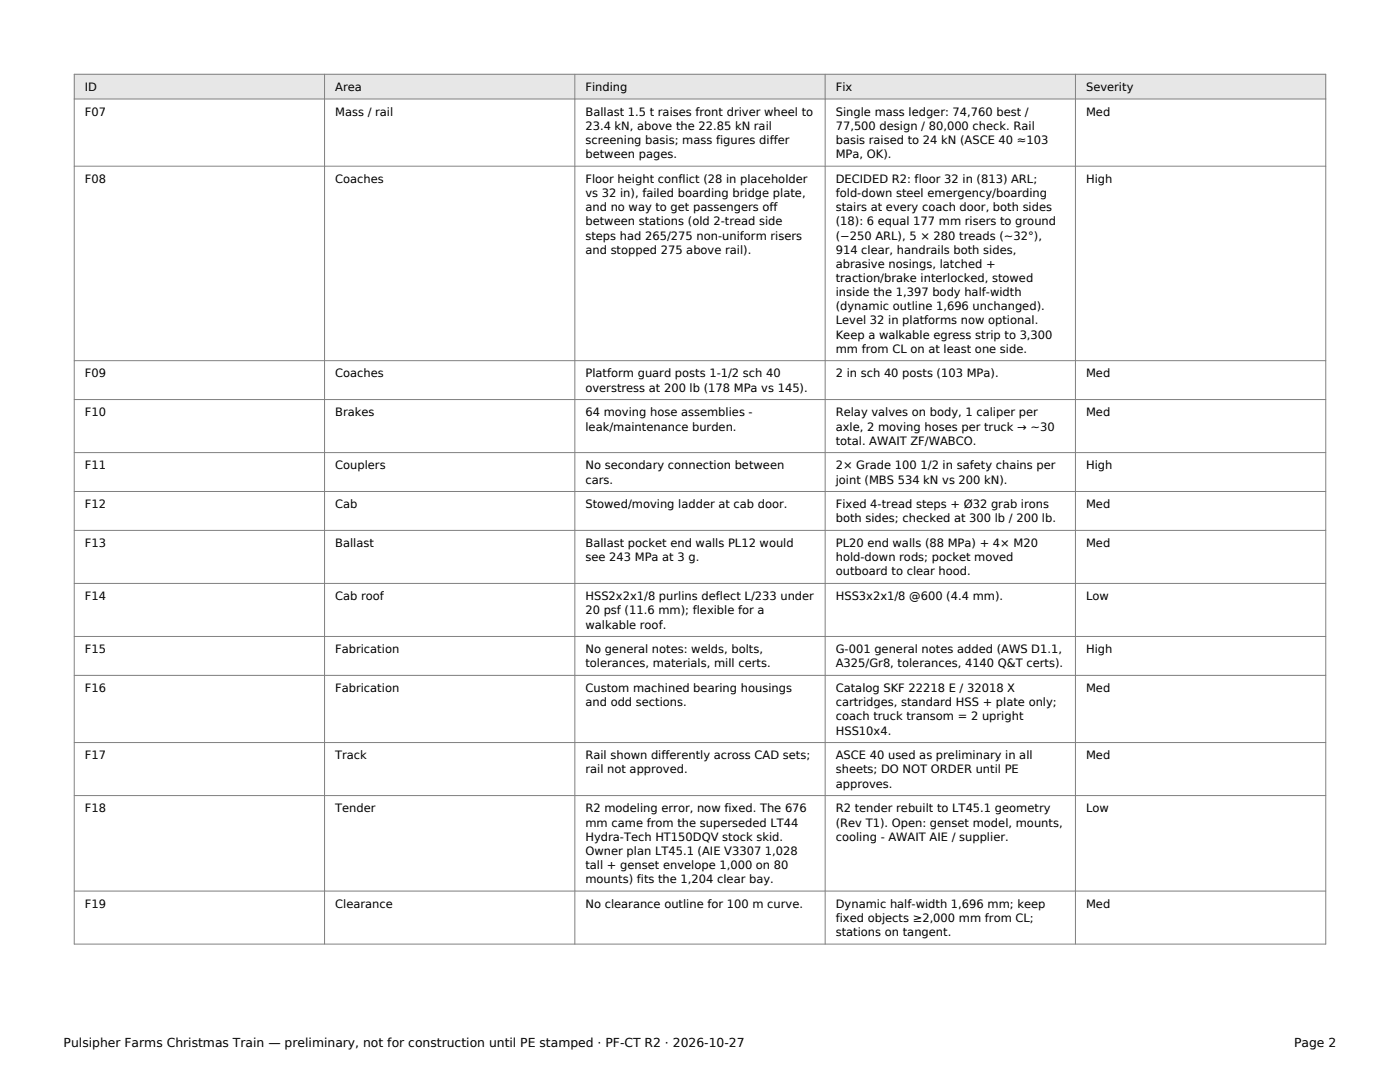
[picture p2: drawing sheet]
<svg xmlns="http://www.w3.org/2000/svg" width="279mm" height="216mm" viewBox="0 0 279 216" stroke-linecap="round" stroke-linejoin="round" font-family="sans-serif">
<defs><g id="words">
<g font-size="2.5">
<text x="12.7" y="208.8">Pulsipher Farms Christmas Train — preliminary, not for construction until PE stamped · PF-CT R2 · 2026-10-27</text>
<text x="258.3" y="208.8">Page 2</text>
</g>
<g font-size="2.3">
<text x="16.9" y="18.2">ID</text>
<text x="16.9" y="23.1">F07</text>
<text x="66.9" y="18.2">Area</text>
<text x="66.9" y="23.1">Mass / rail</text>
<text x="116.8" y="18.2">Finding</text>
<text x="116.8" y="23.1">Ballast 1.5 t raises front driver wheel to</text>
<text x="166.8" y="18.2">Fix</text>
<text x="166.8" y="23.1">Single mass ledger: 74,760 best /</text>
<text x="216.7" y="18.2">Severity</text>
<text x="216.7" y="23.1">Med</text>
<text x="116.8" y="25.9">23.4 kN, above the 22.85 kN rail</text>
<text x="116.8" y="28.8">screening basis; mass figures differ</text>
<text x="166.8" y="25.9">77,500 design / 80,000 check. Rail</text>
<text x="166.8" y="28.8">basis raised to 24 kN (ASCE 40 ≈103</text>
<text x="116.8" y="31.6">between pages.</text>
<text x="166.8" y="31.6">MPa, OK).</text>
<text x="16.9" y="36.5">F08</text>
<text x="66.9" y="36.5">Coaches</text>
<text x="116.8" y="36.5">Floor height conflict (28 in placeholder</text>
<text x="116.8" y="39.3">vs 32 in), failed boarding bridge plate,</text>
<text x="166.8" y="36.5">DECIDED R2: floor 32 in (813) ARL;</text>
<text x="166.8" y="39.3">fold-down steel emergency/boarding</text>
<text x="216.7" y="36.5">High</text>
<text x="116.8" y="42.2">and no way to get passengers off</text>
<text x="116.8" y="45">between stations (old 2-tread side</text>
<text x="116.8" y="47.8">steps had 265/275 non-uniform risers</text>
<text x="166.8" y="42.2">stairs at every coach door, both sides</text>
<text x="166.8" y="45">(18): 6 equal 177 mm risers to ground</text>
<text x="166.8" y="47.8">(−250 ARL), 5 × 280 treads (~32°),</text>
<text x="116.8" y="50.6">and stopped 275 above rail).</text>
<text x="166.8" y="50.6">914 clear, handrails both sides,</text>
<text x="166.8" y="53.4">abrasive nosings, latched +</text>
<text x="166.8" y="56.3">traction/brake interlocked, stowed</text>
<text x="166.8" y="59.1">inside the 1,397 body half-width</text>
<text x="166.8" y="61.9">(dynamic outline 1,696 unchanged).</text>
<text x="166.8" y="64.7">Level 32 in platforms now optional.</text>
<text x="166.8" y="67.6">Keep a walkable egress strip to 3,300</text>
<text x="166.8" y="70.4">mm from CL on at least one side.</text>
<text x="16.9" y="75.3">F09</text>
<text x="66.9" y="75.3">Coaches</text>
<text x="116.8" y="75.3">Platform guard posts 1-1/2 sch 40</text>
<text x="166.8" y="75.3">2 in sch 40 posts (103 MPa).</text>
<text x="216.7" y="75.3">Med</text>
<text x="16.9" y="83.1">F10</text>
<text x="66.9" y="83.1">Brakes</text>
<text x="116.8" y="78.1">overstress at 200 lb (178 MPa vs 145).</text>
<text x="116.8" y="83.1">64 moving hose assemblies -</text>
<text x="166.8" y="83.1">Relay valves on body, 1 caliper per</text>
<text x="216.7" y="83.1">Med</text>
<text x="116.8" y="85.9">leak/maintenance burden.</text>
<text x="166.8" y="85.9">axle, 2 moving hoses per truck → ~30</text>
<text x="166.8" y="88.7">total. AWAIT ZF/WABCO.</text>
<text x="16.9" y="93.7">F11</text>
<text x="66.9" y="93.7">Couplers</text>
<text x="116.8" y="93.7">No secondary connection between</text>
<text x="166.8" y="93.7">2× Grade 100 1/2 in safety chains per</text>
<text x="216.7" y="93.7">High</text>
<text x="16.9" y="101.4">F12</text>
<text x="66.9" y="101.4">Cab</text>
<text x="116.8" y="96.5">cars.</text>
<text x="116.8" y="101.4">Stowed/moving ladder at cab door.</text>
<text x="166.8" y="96.5">joint (MBS 534 kN vs 200 kN).</text>
<text x="166.8" y="101.4">Fixed 4-tread steps + Ø32 grab irons</text>
<text x="216.7" y="101.4">Med</text>
<text x="166.8" y="104.2">both sides; checked at 300 lb / 200 lb.</text>
<text x="16.9" y="109.2">F13</text>
<text x="66.9" y="109.2">Ballast</text>
<text x="116.8" y="109.2">Ballast pocket end walls PL12 would</text>
<text x="116.8" y="112">see 243 MPa at 3 g.</text>
<text x="166.8" y="109.2">PL20 end walls (88 MPa) + 4× M20</text>
<text x="166.8" y="112">hold-down rods; pocket moved</text>
<text x="216.7" y="109.2">Med</text>
<text x="16.9" y="119.8">F14</text>
<text x="66.9" y="119.8">Cab roof</text>
<text x="116.8" y="119.8">HSS2x2x1/8 purlins deflect L/233 under</text>
<text x="166.8" y="114.8">outboard to clear hood.</text>
<text x="166.8" y="119.8">HSS3x2x1/8 @600 (4.4 mm).</text>
<text x="216.7" y="119.8">Low</text>
<text x="116.8" y="122.6">20 psf (11.6 mm); flexible for a</text>
<text x="116.8" y="125.4">walkable roof.</text>
<text x="16.9" y="130.4">F15</text>
<text x="66.9" y="130.4">Fabrication</text>
<text x="116.8" y="130.4">No general notes: welds, bolts,</text>
<text x="166.8" y="130.4">G-001 general notes added (AWS D1.1,</text>
<text x="216.7" y="130.4">High</text>
<text x="116.8" y="133.2">tolerances, materials, mill certs.</text>
<text x="166.8" y="133.2">A325/Gr8, tolerances, 4140 Q&amp;T certs).</text>
<text x="16.9" y="138.1">F16</text>
<text x="66.9" y="138.1">Fabrication</text>
<text x="116.8" y="138.1">Custom machined bearing housings</text>
<text x="116.8" y="140.9">and odd sections.</text>
<text x="166.8" y="138.1">Catalog SKF 22218 E / 32018 X</text>
<text x="166.8" y="140.9">cartridges, standard HSS + plate only;</text>
<text x="166.8" y="143.8">coach truck transom = 2 upright</text>
<text x="216.7" y="138.1">Med</text>
<text x="166.8" y="146.6">HSS10x4.</text>
<text x="16.9" y="151.5">F17</text>
<text x="66.9" y="151.5">Track</text>
<text x="116.8" y="151.5">Rail shown differently across CAD sets;</text>
<text x="116.8" y="154.3">rail not approved.</text>
<text x="166.8" y="151.5">ASCE 40 used as preliminary in all</text>
<text x="166.8" y="154.3">sheets; DO NOT ORDER until PE</text>
<text x="216.7" y="151.5">Med</text>
<text x="166.8" y="157.2">approves.</text>
<text x="16.9" y="162.1">F18</text>
<text x="66.9" y="162.1">Tender</text>
<text x="116.8" y="162.1">R2 modeling error, now fixed. The 676</text>
<text x="116.8" y="164.9">mm came from the superseded LT44</text>
<text x="116.8" y="167.7">Hydra-Tech HT150DQV stock skid.</text>
<text x="166.8" y="162.1">R2 tender rebuilt to LT45.1 geometry</text>
<text x="166.8" y="164.9">(Rev T1). Open: genset model, mounts,</text>
<text x="166.8" y="167.7">cooling - AWAIT AIE / supplier.</text>
<text x="216.7" y="162.1">Low</text>
<text x="116.8" y="170.6">Owner plan LT45.1 (AIE V3307 1,028</text>
<text x="116.8" y="173.4">tall + genset envelope 1,000 on 80</text>
<text x="116.8" y="176.2">mounts) fits the 1,204 clear bay.</text>
<text x="16.9" y="181.2">F19</text>
<text x="66.9" y="181.2">Clearance</text>
<text x="116.8" y="181.2">No clearance outline for 100 m curve.</text>
<text x="166.8" y="181.2">Dynamic half-width 1,696 mm; keep</text>
<text x="166.8" y="184">fixed objects ≥2,000 mm from CL;</text>
<text x="216.7" y="181.2">Med</text>
<text x="166.8" y="186.8">stations on tangent.</text>
</g>
</g></defs>
<path d="M14.8 14.8h249.8v5h-249.8z" fill-rule="evenodd" fill="#e5e7eb"/>
<g fill="none" stroke="#808080" stroke-width=".2">
<path d="M14.8 14.8h249.8v173.6h-249.8zM14.8 19.8h249.8M64.8 14.8v173.6M114.7 14.8v173.6M164.7 14.8v173.6M214.6 14.8v173.6M14.8 33.2h249.8M14.8 72h249.8M14.8 79.7h249.8M14.8 90.3h249.8M14.8 98.1h249.8M14.8 105.8h249.8"/>
<path d="M14.8 116.4h249.8M14.8 127h249.8M14.8 134.8h249.8M14.8 148.2h249.8M14.8 158.8h249.8M14.8 177.8h249.8"/>
</g>
<use href="#words"/>
</svg>
